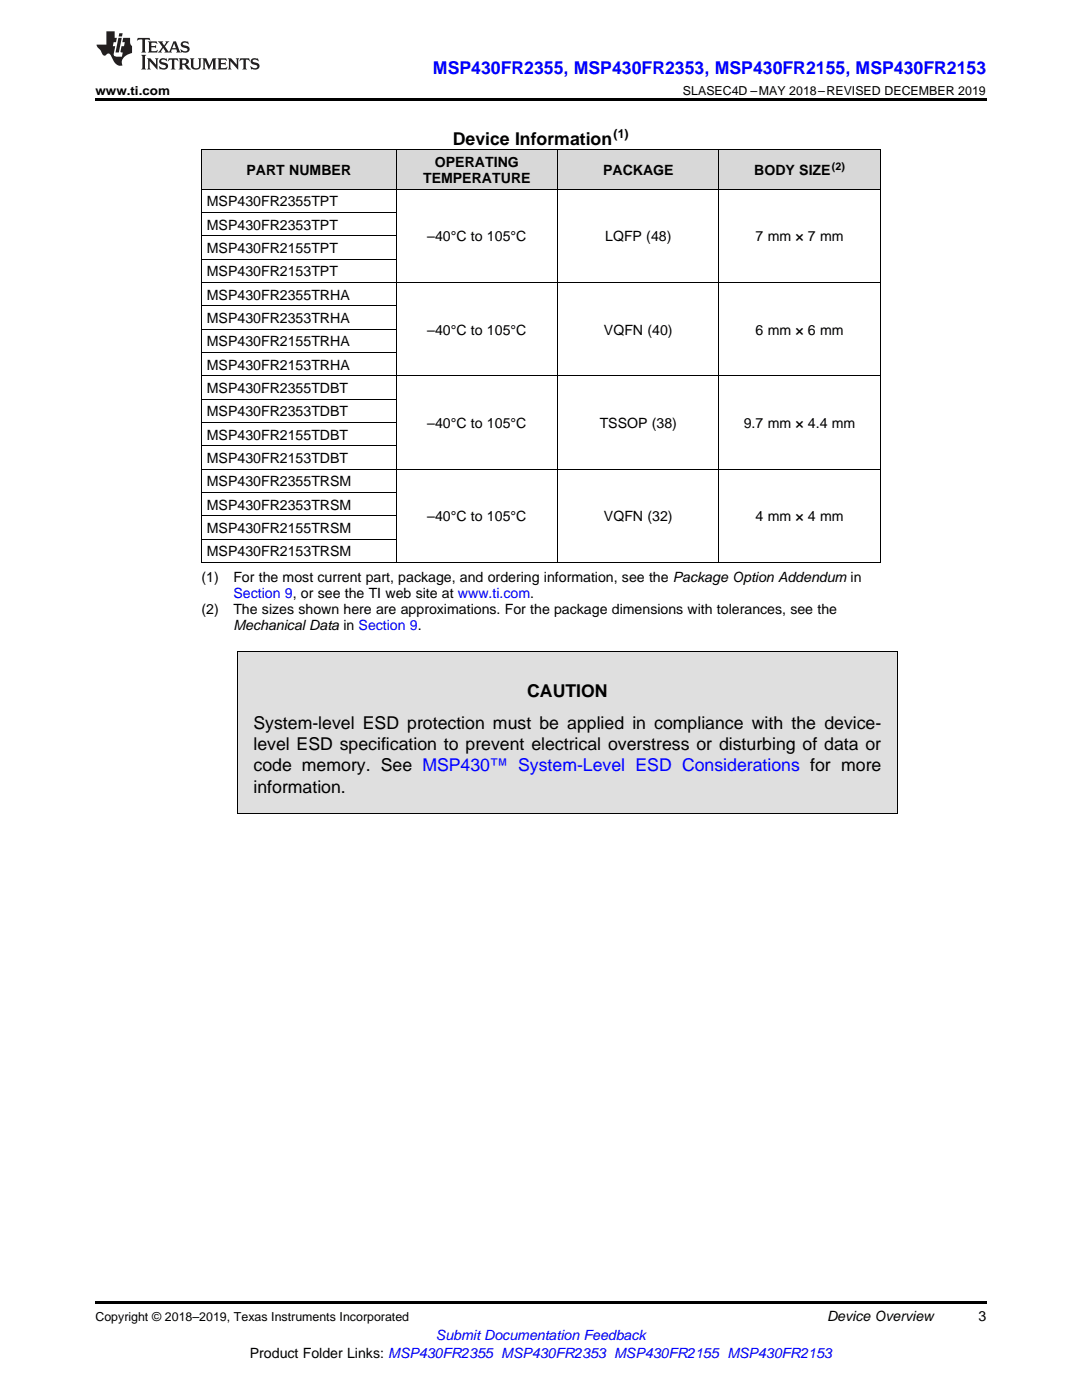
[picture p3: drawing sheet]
<svg xmlns="http://www.w3.org/2000/svg" width="216mm" height="279mm" viewBox="0 0 216 279" stroke-linecap="round" stroke-linejoin="round" font-family="sans-serif">
<defs><g id="words">
<text font-size="3.5" fill="#00f" x="86.4" y="14.8">MSP430FR2355, MSP430FR2353, MSP430FR2155, MSP430FR2153</text>
<g font-size="3.5">
<text x="90.3" y="28.9">Device Information</text>
<text x="105.2" y="139.1">CAUTION</text>
<text x="50.6" y="145.5">System-level ESD protection must be applied in compliance with the device-</text>
<text x="50.6" y="149.7">level ESD specification to prevent electrical overstress or disturbing of data or</text>
<text x="50.6" y="154">code memory. See MSP430™ System-Level ESD Considerations for more</text>
<text x="50.6" y="158.2">information.</text>
</g>
<g font-size="2.8">
<text x="49.2" y="35">PART NUMBER</text>
<text x="86.8" y="33.4">OPERATING</text>
<text x="120.3" y="35">PACKAGE</text>
<text x="150.5" y="35">BODY SIZE</text>
<text x="41.3" y="41.2">MSP430FR2355TPT</text>
<text x="84.4" y="36.5">TEMPERATURE</text>
<text x="41.3" y="45.9">MSP430FR2353TPT</text>
<text x="41.3" y="50.5">MSP430FR2155TPT</text>
<text x="85.3" y="48.2">–40°C to 105°C</text>
<text x="120.8" y="48.2">LQFP (48)</text>
<text x="150.8" y="48.2">7 mm × 7 mm</text>
<text x="41.3" y="55.2">MSP430FR2153TPT</text>
<text x="41.3" y="59.8">MSP430FR2355TRHA</text>
<text x="41.3" y="64.5">MSP430FR2353TRHA</text>
<text x="41.3" y="69.1">MSP430FR2155TRHA</text>
<text x="85.3" y="66.8">–40°C to 105°C</text>
<text x="120.5" y="66.8">VQFN (40)</text>
<text x="150.8" y="66.8">6 mm × 6 mm</text>
<text x="41.3" y="73.8">MSP430FR2153TRHA</text>
<text x="41.3" y="78.5">MSP430FR2355TDBT</text>
<text x="41.3" y="83.1">MSP430FR2353TDBT</text>
<text x="41.3" y="87.8">MSP430FR2155TDBT</text>
<text x="85.3" y="85.4">–40°C to 105°C</text>
<text x="119.7" y="85.4">TSSOP (38)</text>
<text x="148.4" y="85.4">9.7 mm × 4.4 mm</text>
<text x="41.3" y="92.4">MSP430FR2153TDBT</text>
<text x="41.3" y="97.1">MSP430FR2355TRSM</text>
<text x="41.3" y="101.7">MSP430FR2353TRSM</text>
<text x="41.3" y="106.4">MSP430FR2155TRSM</text>
<text x="85.3" y="104.1">–40°C to 105°C</text>
<text x="120.5" y="104.1">VQFN (32)</text>
<text x="150.8" y="104.1">4 mm × 4 mm</text>
<text x="41.3" y="111.1">MSP430FR2153TRSM</text>
<text x="40.2" y="116.2">(1)</text>
<text x="46.6" y="116.2">For the most current part, package, and ordering information, see the Package Option Addendum in</text>
<text x="40.2" y="122.6">(2)</text>
<text x="46.6" y="122.6">The sizes shown here are approximations. For the package dimensions with tolerances, see the</text>
<text x="46.6" y="125.7">Mechanical Data in Section 9.</text>
<text x="165" y="263.6">Device Overview</text>
<text x="195.3" y="263.6">3</text>
<text x="49.8" y="270.9">Product Folder Links: MSP430FR2355 MSP430FR2353 MSP430FR2155 MSP430FR2153</text>
</g>
<g font-size="2.8" fill="#00f">
<text x="46.6" y="119.4">Section 9, or see the TI web site at www.ti.com.</text>
<text x="87" y="267.4">Submit Documentation Feedback</text>
</g>
<g font-size="2.5">
<text x="19" y="19">www.ti.com</text>
<text x="136.3" y="19">SLASEC4D –MAY 2018–REVISED DECEMBER 2019</text>
<text x="122.4" y="27.5">(1)</text>
<text x="19" y="263.6">Copyright © 2018–2019, Texas Instruments Incorporated</text>
</g>
<text font-size="2.1" x="166" y="33.8">(2)</text>
</g></defs>
<path d="M47.4 130h131.7v32.3h-131.7z" fill="#dfdfdf"/>
<g fill="#d8d8d8">
<path d="M40.2 30h38.9v7.8h-38.9z"/>
<path d="M79.1 30h32.2v7.8h-32.2z"/>
<path d="M111.3 30h32.2v7.8h-32.2z"/>
<path d="M143.5 30h32.1v7.8h-32.1z"/>
</g>
<path d="M19 19.5h177.8v.5h-177.8zM19 259.7h177.8v.5h-177.8z" fill="#000"/>
<g fill="none" stroke="#000" stroke-width=".2">
<path d="M40.2 37.8h135.4M40.2 29.9h135.4M40.3 30v82.3M79 30v82.3M111.2 30v82.3M143.4 30v82.3M175.6 30v82.3M40.2 56.4h135.4M40.2 51.7h38.9M40.2 47.1h38.9M40.2 42.4h38.9M40.2 79.7h38.9"/>
<path d="M40.2 75h135.4M40.2 70.4h38.9M40.2 65.7h38.9M40.2 61h38.9M40.2 98.3h38.9M40.2 93.6h135.4M40.2 89h38.9M40.2 84.3h38.9M40.2 112.3h135.4M40.2 107.6h38.9M40.2 103h38.9M47.4 130h131.7"/>
<path d="M47.4 130v32.4M179 130v32.4M47.4 162.4h131.7"/>
</g>
<g fill="#231f20">
<path d="M27.5 7.6l-.1 .5 .4-.2h.6v.1v2.1l-.2 .4h1l-.3-.4v-2.1l.1-.1h.5l.5 .2-.2-.5zM29.5 8.3l.2 .3v1.5l-.2 .4h1.8l.2-.6a1.04 1.04 0 0 1-1.3 .2v-.7h.6l.3 .2v-.6l-.3 .2h-.6v-.6l.8-.1 .4 .3-.2-.5zM31.5 8.3l.9 1.1-.9 1.1h.8l-.2-.2 .5-.7 .4 .7-.2 .2h1.5l-.1-.2 .1-.4h.9l.1 .4-.2 .2h1l-.3-.3-.7-1.9h-.5l-.9 2-.8-1 .9-1h-.8l.1 .3-.3 .5-.4-.6 .2-.2zM34.7 8.6l.4 1h-.7zM36.3 8.4a.63 .63 0 0 0-.2 .7 .63 .63 0 0 0 .6 .4l.6 .2 .1 .2a.75 .75 0 0 1-.7 .4 .75 .75 0 0 1-.6-.5l.1 .7 .1-.1a1.11 1.11 0 0 0 1.5-.6 1.13 1.13 0 0 0-1.2-.8l-.1-.4a1.04 1.04 0 0 1 1.2 .2l-.2-.5-.1 .1-.5-.2zM28.2 10.9l.2 .4v2.2l-.2 .4h1l-.3-.4v-2.2l.3-.4zM29.3 11.6l.3 .4v1.5l-.3 .4h.8l-.2-.4v-1.3l1.5 1.7v-1.9l.2-.4h-.7l.2 .4v.9l-1.1-1.3zM32 11.8a.62 .62 0 0 0-.2 .7 .62 .62 0 0 0 .6 .4l.6 .1 .1 .3a.76 .76 0 0 1-.7 .3 .76 .76 0 0 1-.6-.4l.1 .7 .1-.1a1.11 1.11 0 0 0 1.5-.6 1.13 1.13 0 0 0-1.2-.8l-.1-.4a1.04 1.04 0 0 1 1.2 .2l-.2-.6-.1 .1-.5-.1zM33.7 11.6l-.2 .6a.61 .61 0 0 1 .8-.3v1.6l-.2 .4h.9l-.2-.4v-1.6a.63 .63 0 0 1 .8 .3l-.2-.6zM35.6 11.6l.3 .4v1.5l-.3 .4h1l-.2-.2v-.8l.5 .2a.76 .76 0 0 0 1.2 .7l-1-1a.58 .58 0 0 0 .6-.5 .58 .58 0 0 0-.5-.6zM36.4 11.9h.1a.45 .45 0 0 1 .5 .1 .45 .45 0 0 1 .1 .5l-.7 .2zM37.9 11.6l.2 .2a2.17 2.17 0 0 0 .3 1.9 .99 .99 0 0 0 1.6-.6v-1.1l.2-.4h-.7l.2 .2a1.92 1.92 0 0 1-.2 1.8 .6 .6 0 0 1-.9-.5v-1.1l.2-.4zM40.4 11.6l.2 .4v1.5l-.2 .4h.7l-.2-.4v-1.4l.8 1.8 .8-1.8v1.4l-.2 .4h.9l-.2-.4v-1.5l.2-.4h-.8l-.6 1.5-.6-1.5zM43.4 11.6l.2 .4v1.5l-.2 .4h1.8l.2-.6a1.04 1.04 0 0 1-1.3 .1v-.6h.5l.4 .2v-.6l-.4 .2h-.5v-.7h.8l.3 .3-.1-.6zM45.5 11.6l.2 .4v1.5l-.2 .4h.7l-.2-.4v-1.3l1.5 1.7v-1.9l.2-.4h-.7l.2 .4v.9l-1.1-1.3zM47.9 11.6l-.1 .6a.61 .61 0 0 1 .8-.3v1.6l-.3 .4h1l-.3-.4 .1-1.6a.63 .63 0 0 1 .7 .3l-.1-.6zM50.2 11.8a.62 .62 0 0 0-.2 .7 .62 .62 0 0 0 .6 .4l.6 .1 .2 .3a.76 .76 0 0 1-.8 .3 .76 .76 0 0 1-.6-.4l.1 .7 .2-.1a1.11 1.11 0 0 0 1.5-.6 1.13 1.13 0 0 0-1.3-.8l-.1-.4a1.04 1.04 0 0 1 1.2 .2l-.1-.6-.2 .1-.5-.1z"/>
<path d="M21.2 6.3v2.6h-1.9l.1 .4 .7 .9a.91 .91 0 0 0 1 .8 .56 .56 0 0 1 .5-.3 .56 .56 0 0 1 .5 .3l.4 .8a1.53 1.53 0 0 0 1.9 1.2 1.54 1.54 0 0 1 1-2.1l.9-.3v-1.4a1.52 1.52 0 0 1-.3-1.6h-1.4l-.2 .8h.5l-.2 .8h-.4l-.2 1v.2l.4 .1-.2 .8a1.93 1.93 0 0 1-1.6-.3l.3-1.8h-.5l.2-.8h.4l.2-.8h-.4v-1.3zM23.6 7.6l-.6 2.9h.7l.6-2.9zM23.8 6.6l-.1 .7h.6l.2-.7z"/>
</g>
<use href="#words"/>
</svg>
